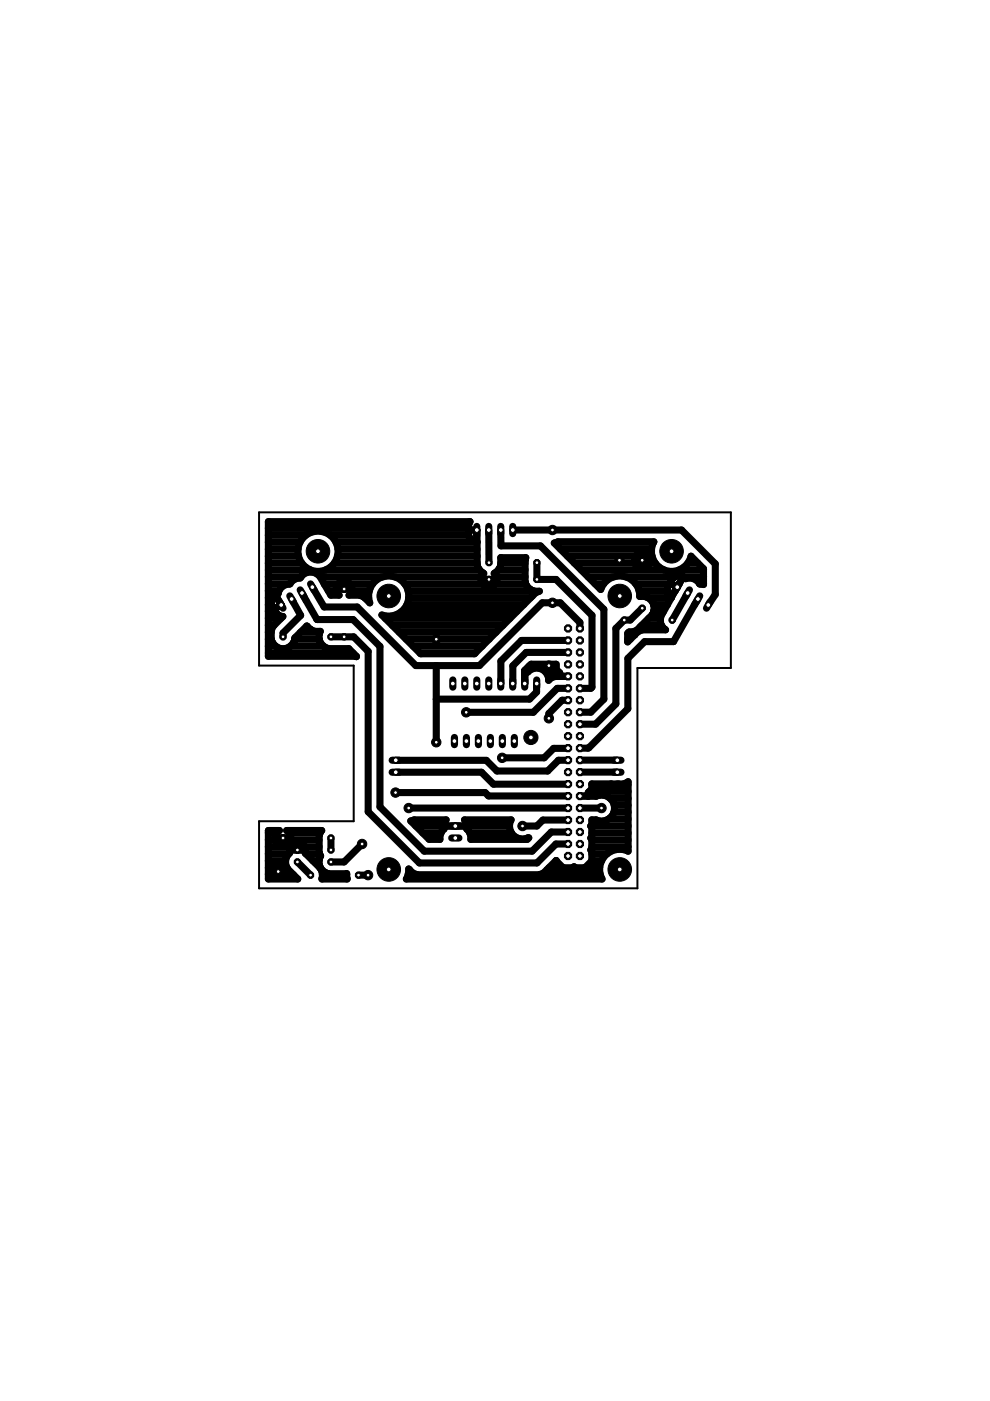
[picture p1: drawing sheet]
<svg xmlns="http://www.w3.org/2000/svg" width="210mm" height="297mm" viewBox="0 0 210 297" stroke-linecap="round" stroke-linejoin="round" font-family="sans-serif">
<g fill="none" stroke="#000" stroke-width="1.5">
<path d="M56.9 119.4h7.1M56.9 117.9h6.4M56.9 116.4h6.3M56.9 115h6.7M56.9 113.5h7.9M56.9 112h42.4M70.1 113.5h29.3M70.9 119.4h30.3M71.2 115h30M71.5 117.9h29.7M71.7 116.4h29.5M99.3 112.4h1.8"/>
<path d="M99.4 113.5a1.79 1.79 0 0 0 1.8 1.4l.1 5.4 1.3 1.3-.6 .6v1.3l1 1h1.4l.9-1v-1.3l-.5-.6 1.3-1.3 .1-2.1h5.3l-.2 .6 .1 5 1.4 1.5M99.4 113.5v-2.2l.3-.7h-42.8v28.5l18.7 .1-1.6-1.7-4.8-.1a2.67 2.67 0 0 1-1.4-3.1v-.3M101.1 112.4h.1M101.1 112.4v2.5M101.1 113.5h.1M103.6 112.4l.1 6.9M106.2 112.4v3.3h8.4l13.4 13.5v19l-2.7 2.8h-2.3M106.2 119.4h5.1M108.7 112.4h35.8l7.2 7.1v6.5l-1.5 2.3M113.8 119.3v3.6h4.1l7.6 7.6v15.2l-.2 .2h-2.3M118.1 115h20.5M118.8 116.4h19.3"/>
<path d="M120.3 117.9h14.4M121.8 119.4h12.7M134.5 118.8h3.3M136.2 117.1v3.3M136.2 118.8h.1M136.2 119.4h.1M136.2 117.9h.1M137.6 117.9h.7M137.8 119.4h1.1M145.9 119.4h2.1M56.9 125.2h2.2M56.9 138.5h18"/>
<path d="M56.9 137h1.5M56.9 135.5h.6M56.9 134h.6M56.9 132.6h1.2M56.9 131.1h2.7M56.9 129.6h1.5M56.9 128.2h.7M56.9 126.7h.8M56.9 123.8h4.6M56.9 122.3h6.9M56.9 120.8h8.9M57.6 128.2l.5 1"/>
<path d="M58.1 129.2l.4 .7a1.72 1.72 0 0 0 1.5 .8l-2.1 2.1a5.4 5.4 0 0 0-.3 3.2 2.7 2.7 0 0 0 3.1 1.4h.3l.4-.3 .7-.7 .3-.4 .1-.7 2.5-2.6 1 .9M58.4 126.1l1.2 2.2M58.4 126.1a1.75 1.75 0 0 0-.8 2.1M58.7 126.7h.1M59.6 128.2h.1M59.6 128.3h.1M59.6 128.3l-1.5 .9M61.6 137h7M61.8 127l2 3.5-3.8 3.7v.8M62.5 135.5h5.2M63.7 134h4.1M64 125.7l3.2 5.7h7.7l5.7 5.7v34l9.4 9.4h22.8l4.1-4.1h3.5"/>
<path d="M65.8 120.8a4.3 4.3 0 0 1-1.8-6.5 4.3 4.3 0 0 1 6.8 0 4.3 4.3 0 0 1-1.7 6.5M65.8 120.8l1.1 .3h1.1l1.1-.3M66 133.6h.1M66 133.6l.7 .3h1.2l-.1 .1M66.2 124.5l2.5 4.2h7l12.5 12.4h13.4l13.4-13.3h3.8l4.2 4.2v1.2M67.9 122.3h13.3M68.7 123.8h3M69.1 120.8h32.6M69.6 125.2h1.7M70.2 135h4.8l3.1 3.1v34l10.8 10.9h25l4-4.1h2.5M71.3 124.9h3.3M73 123.2v1.7"/>
<path d="M73 123.8h.1M74.2 123.8h4.8M74.6 125.2h3.7M77.3 126.7h.9M79 123.8a4.2 4.2 0 0 0-.6 4l-1.3-1.2-.9-.4h-2.2l.6-.6v-1.4l-1-1h-1.3l-1 1v1.4l.6 .6h-1.8l-2.3-4.1a2.54 2.54 0 0 0-4.2 .5l-.8 .1-.8 .4-.6 .7a2.51 2.51 0 0 0-2.5 2.1l-.5 .2M79 123.8a4.3 4.3 0 0 1 6.8 0M81.7 131.1h26.4M83.2 132.6h23.5M83.7 122.3h18.3M84.6 134h20.6M85.2 129.6h24.4M85.8 123.8a4.3 4.3 0 0 1 .1 5.1 4.3 4.3 0 0 1-4.9 1.5l8.2 8.2h11.4l13-12.9 .8-.4-27.9-.1"/>
<path d="M85.8 123.8h16.5M86.1 135.5h17.6M86.3 128.2h24.8M86.7 126.7h25.8M87.6 137h14.7M89 138.5h11.8M102 122.9h3.3M103.7 122.9h.1M103.7 122.9v1.6M103.7 123.8h.1M105.1 123.8h6.3M105.3 122.3h6"/>
<path d="M105.7 120.8h5.6M120.4 135.8h-9.8l-4.4 4.4v4.7M120.4 138.3h-8.8l-2.9 2.9v3.7M123.2 120.8h17.6M124.7 122.3h5.5M126.2 123.8h1.8M128 123.8a4.3 4.3 0 0 1 6.8 0M132.6 122.3h10.4M133.1 135.5h.6M133.3 134h1.8M134.6 134.6h.1M134.8 123.8l.6 .9 .2 1.7a2.56 2.56 0 0 1 3 1.8v1.4"/>
<path d="M134.8 123.8h7.1M135.5 125.2h5.9M136.1 132.6h4.1M136.2 128.9l-2.6 2.6h-1.2l-1.8 1.7v16l-4.3 4.3h-3.3M137.4 126.7h5M137.5 131.1h2.5M138.6 129.6h2.1M138.6 128.2h2.9M140.8 120.8l1 .3h1.1l1.1-.3M140.8 120.8a4.2 4.2 0 0 1-2.2-5.9h-20.3l-.8 .2 9.9 9.9 .6-1.2M141.4 125.2a1.77 1.77 0 0 0 .9 1.5M142.1 123.6l1.5 .9"/>
<path d="M142.3 126.7h.1M142.4 126.7l-1.9 3.3a2.69 2.69 0 0 0-.4 2.5l1 1h-4.9l-.9 .4-2.2 2.2v-1.8l.3-.3h.7l.9-.4 3.3-3.3 .3-.4v-.3M142.4 123.8h.1M142.5 131.5h.1M143.2 125.2v.1M143.6 124.5h.1M143.6 124.5l-1.3 2.2M144 123.8h.1M144 120.8h5.2M144 120.8a4.1 4.1 0 0 0 2.5-2.9l2.7 2.7v3.3l-.8-.1a2.57 2.57 0 0 0-3.1-1.2l-.5-.3M144.8 122.3l-1.2 2.2M144.8 122.3a1.76 1.76 0 0 0-2.3 .5l-.9 1.6-.2 .8"/>
<path d="M144.8 122.3h.1M144.9 122.3h4.3M145.8 125.7l-3.3 5.8M148 127l-5.2 9h-6.1l-3.6 3.6v10.7l-8.3 8.3h-1.8M148.3 123.8h.9M92.5 141.1v16.3M106.2 144.9h.1M108.7 144.9h.1M111.2 142.2l1.4-1.4h5.3v1.1l.8 .8v.7h-1l-1 .4-.4 .5a2.56 2.56 0 0 0-1.6-2.5 2.56 2.56 0 0 0-2.9 .7l-.6-.1zM111.3 142.2v2.7M111.3 144.3h.1M111.3 142.9h.1"/>
<path d="M112.1 141.4h5.8M112.3 141.1h4.1l2.2 2.3h1.9M113.8 144.9v1.8l-1.5 1.5h-19.8M116 142.9h2.7M118.7 142.7h.1M120.4 145.9h-2.2l-5.1 5.1h-14.3M120.4 148.5h-1.2l-2.8 2.8v1M120.4 158.6l-3 .1-2 2h-8.9M56.9 179.5h4.5M56.9 178.1h1.4M56.9 176.6h1.8M58.3 177.7h3.4"/>
<path d="M60 177.7v1.6M60 177.7h.1M60 178.1h.1M61.3 176.6h6.5M61.4 179.5v1.4l-.8 .9v1.9l2.5 2.7h-6.2v-10.3h2.3l-.9 .9v1.4l1 .9h1.4l1-.9v-1.4l-.9-.9h7.4l-.4 .6-.1 .5v3.5l.1 .5 .2 .3-.2 .3a2.71 2.71 0 0 0 1.2 3.2l.2 .2 .5 .1 3.8-.1 .1 1.2h-5.3v-1.8l-3.6-3.7v-1.4M61.4 179.5l1-.9h1.3l1 .9M61.7 178.1h6M63.1 178.6v1.6M63.1 179.5v.1M64.7 179.5h3M70.2 177.7v2.5M76.8 178.9l-3.8 3.9h-2.8"/>
<path d="M83.9 168h19l.7 .8h16.8M83.9 163.7h18.2l2.5 2.6 15.8-.1M86.7 171.3h33.7M87.1 174.1l.7-.3h6.8a1.71 1.71 0 0 0-.5 2l-.4 .5-.4 .9v.8h-2.3zM88.2 175.1h19.8M89.6 176.6h3.9M96.5 175.1l.1 .1M98.5 173.8h9.9a2.8 2.8 0 0 0 .4 3.3 2.8 2.8 0 0 0 3.3 .5l-.3 .4h-12a2.71 2.71 0 0 0-.8-2.3 1.73 1.73 0 0 0-.5-1.9zM99.6 176.6h8.9M120.4 173.9h-5.3l-1.3 1.2h-3M120.4 161.2h-2l-2.3 2.3h-10.7l-2.3-2.3h-19.2M123 171.3h4.5"/>
<path d="M123 161.2h7.9M123 163.7h7.9M124.7 168l.8-.7v-1.1l5.6 .1a2.73 2.73 0 0 0 2.1-.6v14.8a4.3 4.3 0 0 0-4.9 .9 4.3 4.3 0 0 0-.6 5h-41.6l.6-1.5v-.7l.8 .9 .9 .4h25.9l1-.4 2.6-2.6M124.7 168h.1M124.7 168v.8h1.7a2.76 2.76 0 0 1 3.9 2.5 2.76 2.76 0 0 1-3.9 2.5h-.9v1.1l-.3 .2M124.7 168.8h-1.7M125 167.8h8.2M125.2 175.1l.3 .3v2l-.3 .3 .3 .2v2.1l-.3 .2 .3 .2v2.1M125.3 175.1h7.9M125.5 179.5h7.7M125.5 178.1h7.7M125.5 176.6h7.7"/>
<path d="M125.5 166.3h7.7M129 173.7h4.2M129.3 169.3h3.9M129.6 166.2h.1M130.2 172.2h3M130.2 170.7h3M56.9 185.4h5.3M56.9 183.9h3.9M56.9 182.5h3.7M56.9 181h4.4M61.4 180.2h3.3M63.1 180.2h.1"/>
<path d="M63.1 182.8l2.7 2.7M64.8 181h3M66.3 182.5h1.4M67.8 183.9h.1M68.3 185.4h5.2M76 185.5h2M86.5 185.4h1.8M114.5 185.4h12.8M116.4 183.9h2.9M117.9 182.5h.1M117.9 182.5l1.5 1.5h2.1l.2-.3 .2 .3h2.1l1.5-1.5M121.5 183.9h.4"/>
<path d="M124.1 183.9h3M125.5 182.5h2.1M125.5 181h3.2"/>
<circle cx="136.2" cy="118.8" r="1.8"/>
</g>
<circle cx="70.2" cy="135" r=".71" fill="#000" stroke="#000" stroke-width=".21"/>
<circle cx="70.2" cy="135" r=".4" fill="#fff" stroke="#000" stroke-width=".21"/>
<circle cx="60" cy="135" r=".71" fill="#000" stroke="#000" stroke-width=".21"/>
<circle cx="60" cy="135" r=".4" fill="#fff" stroke="#000" stroke-width=".21"/>
<circle cx="73" cy="135" r=".71" fill="#000" stroke="#000" stroke-width=".21"/>
<circle cx="73" cy="135" r=".4" fill="#fff" stroke="#000" stroke-width=".21"/>
<circle cx="73" cy="124.9" r=".71" fill="#000" stroke="#000" stroke-width=".21"/>
<circle cx="73" cy="124.9" r=".4" fill="#fff" stroke="#000" stroke-width=".21"/>
<circle cx="113.8" cy="119.3" r=".71" fill="#000" stroke="#000" stroke-width=".21"/>
<circle cx="113.8" cy="119.3" r=".4" fill="#fff" stroke="#000" stroke-width=".21"/>
<circle cx="103.7" cy="119.3" r=".71" fill="#000" stroke="#000" stroke-width=".21"/>
<circle cx="103.7" cy="119.3" r=".4" fill="#fff" stroke="#000" stroke-width=".21"/>
<circle cx="113.8" cy="122.9" r=".71" fill="#000" stroke="#000" stroke-width=".21"/>
<circle cx="113.8" cy="122.9" r=".4" fill="#fff" stroke="#000" stroke-width=".21"/>
<circle cx="103.7" cy="122.9" r=".71" fill="#000" stroke="#000" stroke-width=".21"/>
<circle cx="103.7" cy="122.9" r=".4" fill="#fff" stroke="#000" stroke-width=".21"/>
<circle cx="132.4" cy="131.5" r=".71" fill="#000" stroke="#000" stroke-width=".21"/>
<circle cx="132.4" cy="131.5" r=".4" fill="#fff" stroke="#000" stroke-width=".21"/>
<circle cx="142.5" cy="131.5" r=".71" fill="#000" stroke="#000" stroke-width=".21"/>
<circle cx="142.5" cy="131.5" r=".4" fill="#fff" stroke="#000" stroke-width=".21"/>
<circle cx="136.2" cy="128.9" r=".71" fill="#000" stroke="#000" stroke-width=".21"/>
<circle cx="136.2" cy="128.9" r=".4" fill="#fff" stroke="#000" stroke-width=".21"/>
<circle cx="136.2" cy="118.8" r=".71" fill="#000" stroke="#000" stroke-width=".21"/>
<circle cx="136.2" cy="118.8" r=".4" fill="#fff" stroke="#000" stroke-width=".21"/>
<path d="M108.7 111.6v1.5" fill="none" stroke="#000" stroke-width="1.5"/>
<circle cx="108.7" cy="112.4" r=".51" fill="#fff" stroke="#000" stroke-width=".21"/>
<path d="M106.2 111.6v1.5" fill="none" stroke="#000" stroke-width="1.5"/>
<circle cx="106.2" cy="112.4" r=".51" fill="#fff" stroke="#000" stroke-width=".21"/>
<path d="M103.6 111.6v1.5" fill="none" stroke="#000" stroke-width="1.5"/>
<circle cx="103.6" cy="112.4" r=".51" fill="#fff" stroke="#000" stroke-width=".21"/>
<path d="M101.1 111.6v1.5" fill="none" stroke="#000" stroke-width="1.5"/>
<circle cx="101.1" cy="112.4" r=".51" fill="#fff" stroke="#000" stroke-width=".21"/>
<path d="M65.8 123.8l.8 1.3" fill="none" stroke="#000" stroke-width="1.5"/>
<circle cx="66.2" cy="124.5" r=".51" fill="#fff" stroke="#000" stroke-width=".21"/>
<path d="M63.6 125.1l.8 1.3" fill="none" stroke="#000" stroke-width="1.5"/>
<circle cx="64" cy="125.7" r=".51" fill="#fff" stroke="#000" stroke-width=".21"/>
<path d="M61.4 126.3l.8 1.4" fill="none" stroke="#000" stroke-width="1.5"/>
<circle cx="61.8" cy="127" r=".51" fill="#fff" stroke="#000" stroke-width=".21"/>
<path d="M59.2 127.6l.8 1.3" fill="none" stroke="#000" stroke-width="1.5"/>
<circle cx="59.6" cy="128.3" r=".51" fill="#fff" stroke="#000" stroke-width=".21"/>
<path d="M150.6 127.6l-.8 1.3" fill="none" stroke="#000" stroke-width="1.5"/>
<circle cx="150.2" cy="128.3" r=".51" fill="#fff" stroke="#000" stroke-width=".21"/>
<path d="M148.4 126.3l-.8 1.4" fill="none" stroke="#000" stroke-width="1.5"/>
<circle cx="148" cy="127" r=".51" fill="#fff" stroke="#000" stroke-width=".21"/>
<path d="M146.2 125.1l-.8 1.3" fill="none" stroke="#000" stroke-width="1.5"/>
<circle cx="145.8" cy="125.7" r=".51" fill="#fff" stroke="#000" stroke-width=".21"/>
<path d="M144 123.8l-.8 1.3" fill="none" stroke="#000" stroke-width="1.5"/>
<circle cx="143.6" cy="124.5" r=".51" fill="#fff" stroke="#000" stroke-width=".21"/>
<path d="M96 144.2v1.5" fill="none" stroke="#000" stroke-width="1.5"/>
<circle cx="96" cy="144.9" r=".51" fill="#fff" stroke="#000" stroke-width=".21"/>
<path d="M98.6 144.2v1.5" fill="none" stroke="#000" stroke-width="1.5"/>
<circle cx="98.6" cy="144.9" r=".51" fill="#fff" stroke="#000" stroke-width=".21"/>
<path d="M101.1 144.2v1.5" fill="none" stroke="#000" stroke-width="1.5"/>
<circle cx="101.1" cy="144.9" r=".51" fill="#fff" stroke="#000" stroke-width=".21"/>
<path d="M103.6 144.2v1.5" fill="none" stroke="#000" stroke-width="1.5"/>
<circle cx="103.6" cy="144.9" r=".51" fill="#fff" stroke="#000" stroke-width=".21"/>
<path d="M106.2 144.2v1.5" fill="none" stroke="#000" stroke-width="1.5"/>
<circle cx="106.2" cy="144.9" r=".51" fill="#fff" stroke="#000" stroke-width=".21"/>
<path d="M108.7 144.2v1.5" fill="none" stroke="#000" stroke-width="1.5"/>
<circle cx="108.7" cy="144.9" r=".51" fill="#fff" stroke="#000" stroke-width=".21"/>
<path d="M111.3 144.2v1.5" fill="none" stroke="#000" stroke-width="1.5"/>
<circle cx="111.3" cy="144.9" r=".51" fill="#fff" stroke="#000" stroke-width=".21"/>
<path d="M113.8 144.2v1.5" fill="none" stroke="#000" stroke-width="1.5"/>
<circle cx="113.8" cy="144.9" r=".51" fill="#fff" stroke="#000" stroke-width=".21"/>
<path d="M96.4 156.4v1.5" fill="none" stroke="#000" stroke-width="1.5"/>
<circle cx="96.4" cy="157.1" r=".51" fill="#fff" stroke="#000" stroke-width=".21"/>
<path d="M98.9 156.4v1.5" fill="none" stroke="#000" stroke-width="1.5"/>
<circle cx="98.9" cy="157.1" r=".51" fill="#fff" stroke="#000" stroke-width=".21"/>
<path d="M101.4 156.4v1.5" fill="none" stroke="#000" stroke-width="1.5"/>
<circle cx="101.4" cy="157.1" r=".51" fill="#fff" stroke="#000" stroke-width=".21"/>
<path d="M104 156.4v1.5" fill="none" stroke="#000" stroke-width="1.5"/>
<circle cx="104" cy="157.1" r=".51" fill="#fff" stroke="#000" stroke-width=".21"/>
<path d="M106.5 156.4v1.5" fill="none" stroke="#000" stroke-width="1.5"/>
<circle cx="106.5" cy="157.1" r=".51" fill="#fff" stroke="#000" stroke-width=".21"/>
<path d="M109.1 156.4v1.5" fill="none" stroke="#000" stroke-width="1.5"/>
<circle cx="109.1" cy="157.1" r=".51" fill="#fff" stroke="#000" stroke-width=".21"/>
<circle cx="120.4" cy="133.2" r=".83" fill="#000" stroke="#000" stroke-width=".21"/>
<circle cx="120.4" cy="133.2" r=".51" fill="#fff" stroke="#000" stroke-width=".21"/>
<circle cx="123" cy="133.2" r=".83" fill="#000" stroke="#000" stroke-width=".21"/>
<circle cx="123" cy="133.2" r=".51" fill="#fff" stroke="#000" stroke-width=".21"/>
<circle cx="120.4" cy="135.8" r=".83" fill="#000" stroke="#000" stroke-width=".21"/>
<circle cx="120.4" cy="135.8" r=".51" fill="#fff" stroke="#000" stroke-width=".21"/>
<circle cx="123" cy="135.8" r=".83" fill="#000" stroke="#000" stroke-width=".21"/>
<circle cx="123" cy="135.8" r=".51" fill="#fff" stroke="#000" stroke-width=".21"/>
<circle cx="120.4" cy="138.3" r=".83" fill="#000" stroke="#000" stroke-width=".21"/>
<circle cx="120.4" cy="138.3" r=".51" fill="#fff" stroke="#000" stroke-width=".21"/>
<circle cx="123" cy="138.3" r=".83" fill="#000" stroke="#000" stroke-width=".21"/>
<circle cx="123" cy="138.3" r=".51" fill="#fff" stroke="#000" stroke-width=".21"/>
<circle cx="120.4" cy="140.9" r=".83" fill="#000" stroke="#000" stroke-width=".21"/>
<circle cx="120.4" cy="140.9" r=".51" fill="#fff" stroke="#000" stroke-width=".21"/>
<circle cx="123" cy="140.9" r=".83" fill="#000" stroke="#000" stroke-width=".21"/>
<circle cx="123" cy="140.9" r=".51" fill="#fff" stroke="#000" stroke-width=".21"/>
<circle cx="120.4" cy="143.4" r=".83" fill="#000" stroke="#000" stroke-width=".21"/>
<circle cx="120.4" cy="143.4" r=".51" fill="#fff" stroke="#000" stroke-width=".21"/>
<circle cx="123" cy="143.4" r=".83" fill="#000" stroke="#000" stroke-width=".21"/>
<circle cx="123" cy="143.4" r=".51" fill="#fff" stroke="#000" stroke-width=".21"/>
<circle cx="120.4" cy="145.9" r=".83" fill="#000" stroke="#000" stroke-width=".21"/>
<circle cx="120.4" cy="145.9" r=".51" fill="#fff" stroke="#000" stroke-width=".21"/>
<circle cx="123" cy="145.9" r=".83" fill="#000" stroke="#000" stroke-width=".21"/>
<circle cx="123" cy="145.9" r=".51" fill="#fff" stroke="#000" stroke-width=".21"/>
<circle cx="120.4" cy="148.5" r=".83" fill="#000" stroke="#000" stroke-width=".21"/>
<circle cx="120.4" cy="148.5" r=".51" fill="#fff" stroke="#000" stroke-width=".21"/>
<circle cx="123" cy="148.5" r=".83" fill="#000" stroke="#000" stroke-width=".21"/>
<circle cx="123" cy="148.5" r=".51" fill="#fff" stroke="#000" stroke-width=".21"/>
<circle cx="120.4" cy="151" r=".83" fill="#000" stroke="#000" stroke-width=".21"/>
<circle cx="120.4" cy="151" r=".51" fill="#fff" stroke="#000" stroke-width=".21"/>
<circle cx="123" cy="151" r=".83" fill="#000" stroke="#000" stroke-width=".21"/>
<circle cx="123" cy="151" r=".51" fill="#fff" stroke="#000" stroke-width=".21"/>
<circle cx="120.4" cy="153.5" r=".83" fill="#000" stroke="#000" stroke-width=".21"/>
<circle cx="120.4" cy="153.5" r=".51" fill="#fff" stroke="#000" stroke-width=".21"/>
<circle cx="123" cy="153.5" r=".83" fill="#000" stroke="#000" stroke-width=".21"/>
<circle cx="123" cy="153.5" r=".51" fill="#fff" stroke="#000" stroke-width=".21"/>
<circle cx="120.4" cy="156.1" r=".83" fill="#000" stroke="#000" stroke-width=".21"/>
<circle cx="120.4" cy="156.1" r=".51" fill="#fff" stroke="#000" stroke-width=".21"/>
<circle cx="123" cy="156.1" r=".83" fill="#000" stroke="#000" stroke-width=".21"/>
<circle cx="123" cy="156.1" r=".51" fill="#fff" stroke="#000" stroke-width=".21"/>
<circle cx="120.4" cy="158.6" r=".83" fill="#000" stroke="#000" stroke-width=".21"/>
<circle cx="120.4" cy="158.6" r=".51" fill="#fff" stroke="#000" stroke-width=".21"/>
<circle cx="123" cy="158.6" r=".83" fill="#000" stroke="#000" stroke-width=".21"/>
<circle cx="123" cy="158.6" r=".51" fill="#fff" stroke="#000" stroke-width=".21"/>
<circle cx="120.4" cy="161.2" r=".83" fill="#000" stroke="#000" stroke-width=".21"/>
<circle cx="120.4" cy="161.2" r=".51" fill="#fff" stroke="#000" stroke-width=".21"/>
<circle cx="123" cy="161.2" r=".83" fill="#000" stroke="#000" stroke-width=".21"/>
<circle cx="123" cy="161.2" r=".51" fill="#fff" stroke="#000" stroke-width=".21"/>
<circle cx="120.4" cy="163.7" r=".83" fill="#000" stroke="#000" stroke-width=".21"/>
<circle cx="120.4" cy="163.7" r=".51" fill="#fff" stroke="#000" stroke-width=".21"/>
<circle cx="123" cy="163.7" r=".83" fill="#000" stroke="#000" stroke-width=".21"/>
<circle cx="123" cy="163.7" r=".51" fill="#fff" stroke="#000" stroke-width=".21"/>
<circle cx="120.4" cy="166.2" r=".83" fill="#000" stroke="#000" stroke-width=".21"/>
<circle cx="120.4" cy="166.2" r=".51" fill="#fff" stroke="#000" stroke-width=".21"/>
<circle cx="123" cy="166.2" r=".83" fill="#000" stroke="#000" stroke-width=".21"/>
<circle cx="123" cy="166.2" r=".51" fill="#fff" stroke="#000" stroke-width=".21"/>
<circle cx="120.4" cy="168.8" r=".83" fill="#000" stroke="#000" stroke-width=".21"/>
<circle cx="120.4" cy="168.8" r=".51" fill="#fff" stroke="#000" stroke-width=".21"/>
<circle cx="123" cy="168.8" r=".83" fill="#000" stroke="#000" stroke-width=".21"/>
<circle cx="123" cy="168.8" r=".51" fill="#fff" stroke="#000" stroke-width=".21"/>
<circle cx="120.4" cy="171.3" r=".83" fill="#000" stroke="#000" stroke-width=".21"/>
<circle cx="120.4" cy="171.3" r=".51" fill="#fff" stroke="#000" stroke-width=".21"/>
<circle cx="123" cy="171.3" r=".83" fill="#000" stroke="#000" stroke-width=".21"/>
<circle cx="123" cy="171.3" r=".51" fill="#fff" stroke="#000" stroke-width=".21"/>
<circle cx="120.4" cy="173.9" r=".83" fill="#000" stroke="#000" stroke-width=".21"/>
<circle cx="120.4" cy="173.9" r=".51" fill="#fff" stroke="#000" stroke-width=".21"/>
<circle cx="123" cy="173.9" r=".83" fill="#000" stroke="#000" stroke-width=".21"/>
<circle cx="123" cy="173.9" r=".51" fill="#fff" stroke="#000" stroke-width=".21"/>
<circle cx="120.4" cy="176.4" r=".83" fill="#000" stroke="#000" stroke-width=".21"/>
<circle cx="120.4" cy="176.4" r=".51" fill="#fff" stroke="#000" stroke-width=".21"/>
<circle cx="123" cy="176.4" r=".83" fill="#000" stroke="#000" stroke-width=".21"/>
<circle cx="123" cy="176.4" r=".51" fill="#fff" stroke="#000" stroke-width=".21"/>
<circle cx="120.4" cy="178.9" r=".83" fill="#000" stroke="#000" stroke-width=".21"/>
<circle cx="120.4" cy="178.9" r=".51" fill="#fff" stroke="#000" stroke-width=".21"/>
<circle cx="123" cy="178.9" r=".83" fill="#000" stroke="#000" stroke-width=".21"/>
<circle cx="123" cy="178.9" r=".51" fill="#fff" stroke="#000" stroke-width=".21"/>
<circle cx="120.4" cy="181.5" r=".83" fill="#000" stroke="#000" stroke-width=".21"/>
<circle cx="120.4" cy="181.5" r=".51" fill="#fff" stroke="#000" stroke-width=".21"/>
<circle cx="123" cy="181.5" r=".83" fill="#000" stroke="#000" stroke-width=".21"/>
<circle cx="123" cy="181.5" r=".51" fill="#fff" stroke="#000" stroke-width=".21"/>
<circle cx="70.2" cy="182.8" r=".71" fill="#000" stroke="#000" stroke-width=".21"/>
<circle cx="70.2" cy="182.8" r=".4" fill="#fff" stroke="#000" stroke-width=".21"/>
<circle cx="70.2" cy="180.2" r=".71" fill="#000" stroke="#000" stroke-width=".21"/>
<circle cx="70.2" cy="180.2" r=".4" fill="#fff" stroke="#000" stroke-width=".21"/>
<circle cx="76" cy="185.5" r=".71" fill="#000" stroke="#000" stroke-width=".21"/>
<circle cx="76" cy="185.5" r=".4" fill="#fff" stroke="#000" stroke-width=".21"/>
<circle cx="65.8" cy="185.5" r=".71" fill="#000" stroke="#000" stroke-width=".21"/>
<circle cx="65.8" cy="185.5" r=".4" fill="#fff" stroke="#000" stroke-width=".21"/>
<circle cx="63.1" cy="182.8" r=".71" fill="#000" stroke="#000" stroke-width=".21"/>
<circle cx="63.1" cy="182.8" r=".4" fill="#fff" stroke="#000" stroke-width=".21"/>
<circle cx="63.1" cy="180.2" r=".71" fill="#000" stroke="#000" stroke-width=".21"/>
<circle cx="63.1" cy="180.2" r=".4" fill="#fff" stroke="#000" stroke-width=".21"/>
<circle cx="70.2" cy="177.7" r=".71" fill="#000" stroke="#000" stroke-width=".21"/>
<circle cx="70.2" cy="177.7" r=".4" fill="#fff" stroke="#000" stroke-width=".21"/>
<circle cx="60" cy="177.7" r=".71" fill="#000" stroke="#000" stroke-width=".21"/>
<circle cx="60" cy="177.7" r=".4" fill="#fff" stroke="#000" stroke-width=".21"/>
<path d="M95.8 177.7h1.5" fill="none" stroke="#000" stroke-width="1.5"/>
<circle cx="96.5" cy="177.7" r=".51" fill="#fff" stroke="#000" stroke-width=".21"/>
<path d="M95.8 175.1h1.5" fill="none" stroke="#000" stroke-width="1.5"/>
<circle cx="96.5" cy="175.1" r=".51" fill="#fff" stroke="#000" stroke-width=".21"/>
<path d="M130.1 161.2h1.6" fill="none" stroke="#000" stroke-width="1.5"/>
<circle cx="130.9" cy="161.2" r=".51" fill="#fff" stroke="#000" stroke-width=".21"/>
<path d="M130.1 163.7h1.6" fill="none" stroke="#000" stroke-width="1.5"/>
<circle cx="130.9" cy="163.7" r=".51" fill="#fff" stroke="#000" stroke-width=".21"/>
<path d="M83.1 163.7h1.6" fill="none" stroke="#000" stroke-width="1.5"/>
<circle cx="83.9" cy="163.7" r=".51" fill="#fff" stroke="#000" stroke-width=".21"/>
<path d="M83.1 161.2h1.6" fill="none" stroke="#000" stroke-width="1.5"/>
<circle cx="83.9" cy="161.2" r=".51" fill="#fff" stroke="#000" stroke-width=".21"/>
<circle cx="92.5" cy="157.4" r=".99" fill="#000" stroke="#000" stroke-width=".21"/>
<circle cx="92.5" cy="157.4" r=".4" fill="#fff" stroke="#000" stroke-width=".21"/>
<circle cx="117.1" cy="127.8" r=".99" fill="#000" stroke="#000" stroke-width=".21"/>
<circle cx="117.1" cy="127.8" r=".4" fill="#fff" stroke="#000" stroke-width=".21"/>
<circle cx="117.1" cy="112.4" r=".99" fill="#000" stroke="#000" stroke-width=".21"/>
<circle cx="117.1" cy="112.4" r=".4" fill="#fff" stroke="#000" stroke-width=".21"/>
<circle cx="98.8" cy="151" r=".99" fill="#000" stroke="#000" stroke-width=".21"/>
<circle cx="98.8" cy="151" r=".4" fill="#fff" stroke="#000" stroke-width=".21"/>
<circle cx="116.4" cy="152.3" r=".99" fill="#000" stroke="#000" stroke-width=".21"/>
<circle cx="116.4" cy="152.3" r=".4" fill="#fff" stroke="#000" stroke-width=".21"/>
<circle cx="106.5" cy="160.7" r=".99" fill="#000" stroke="#000" stroke-width=".21"/>
<circle cx="106.5" cy="160.7" r=".4" fill="#fff" stroke="#000" stroke-width=".21"/>
<circle cx="127.5" cy="171.3" r=".99" fill="#000" stroke="#000" stroke-width=".21"/>
<circle cx="127.5" cy="171.3" r=".4" fill="#fff" stroke="#000" stroke-width=".21"/>
<circle cx="92.5" cy="135.5" r=".99" fill="#000" stroke="#000" stroke-width=".21"/>
<circle cx="92.5" cy="135.5" r=".4" fill="#fff" stroke="#000" stroke-width=".21"/>
<circle cx="131.3" cy="118.8" r=".99" fill="#000" stroke="#000" stroke-width=".21"/>
<circle cx="131.3" cy="118.8" r=".4" fill="#fff" stroke="#000" stroke-width=".21"/>
<circle cx="59" cy="184.8" r=".99" fill="#000" stroke="#000" stroke-width=".21"/>
<circle cx="59" cy="184.8" r=".4" fill="#fff" stroke="#000" stroke-width=".21"/>
<circle cx="116.4" cy="141.1" r=".99" fill="#000" stroke="#000" stroke-width=".21"/>
<circle cx="116.4" cy="141.1" r=".4" fill="#fff" stroke="#000" stroke-width=".21"/>
<circle cx="110.8" cy="175.1" r=".99" fill="#000" stroke="#000" stroke-width=".21"/>
<circle cx="110.8" cy="175.1" r=".4" fill="#fff" stroke="#000" stroke-width=".21"/>
<circle cx="83.9" cy="168" r=".99" fill="#000" stroke="#000" stroke-width=".21"/>
<circle cx="83.9" cy="168" r=".4" fill="#fff" stroke="#000" stroke-width=".21"/>
<circle cx="76.8" cy="178.9" r=".99" fill="#000" stroke="#000" stroke-width=".21"/>
<circle cx="76.8" cy="178.9" r=".4" fill="#fff" stroke="#000" stroke-width=".21"/>
<circle cx="78" cy="185.5" r=".99" fill="#000" stroke="#000" stroke-width=".21"/>
<circle cx="78" cy="185.5" r=".4" fill="#fff" stroke="#000" stroke-width=".21"/>
<circle cx="86.7" cy="171.3" r=".99" fill="#000" stroke="#000" stroke-width=".21"/>
<circle cx="86.7" cy="171.3" r=".4" fill="#fff" stroke="#000" stroke-width=".21"/>
<circle cx="131.4" cy="184.3" r="2.5" fill="#000" stroke="#000" stroke-width=".21"/>
<circle cx="131.4" cy="184.3" r=".51" fill="#fff" stroke="#000" stroke-width=".21"/>
<circle cx="67.4" cy="116.9" r="2.5" fill="#000" stroke="#000" stroke-width=".21"/>
<circle cx="67.4" cy="116.9" r=".51" fill="#fff" stroke="#000" stroke-width=".21"/>
<circle cx="142.4" cy="116.9" r="2.5" fill="#000" stroke="#000" stroke-width=".21"/>
<circle cx="142.4" cy="116.9" r=".51" fill="#fff" stroke="#000" stroke-width=".21"/>
<circle cx="82.4" cy="126.4" r="2.5" fill="#000" stroke="#000" stroke-width=".21"/>
<circle cx="82.4" cy="126.4" r=".51" fill="#fff" stroke="#000" stroke-width=".21"/>
<circle cx="131.4" cy="126.4" r="2.5" fill="#000" stroke="#000" stroke-width=".21"/>
<circle cx="131.4" cy="126.4" r=".51" fill="#fff" stroke="#000" stroke-width=".21"/>
<circle cx="82.4" cy="184.3" r="2.5" fill="#000" stroke="#000" stroke-width=".21"/>
<circle cx="82.4" cy="184.3" r=".51" fill="#fff" stroke="#000" stroke-width=".21"/>
<circle cx="112.6" cy="156.4" r="1.5" fill="#000" stroke="#000" stroke-width=".21"/>
<circle cx="112.6" cy="156.4" r=".51" fill="#fff" stroke="#000" stroke-width=".21"/>
<path d="M54.9 108.6h100.1v33h-19.9v46.7h-80.2v-14.2h20.1v-33h-20.1z" fill="none" stroke="#000" stroke-width=".42"/>
</svg>
